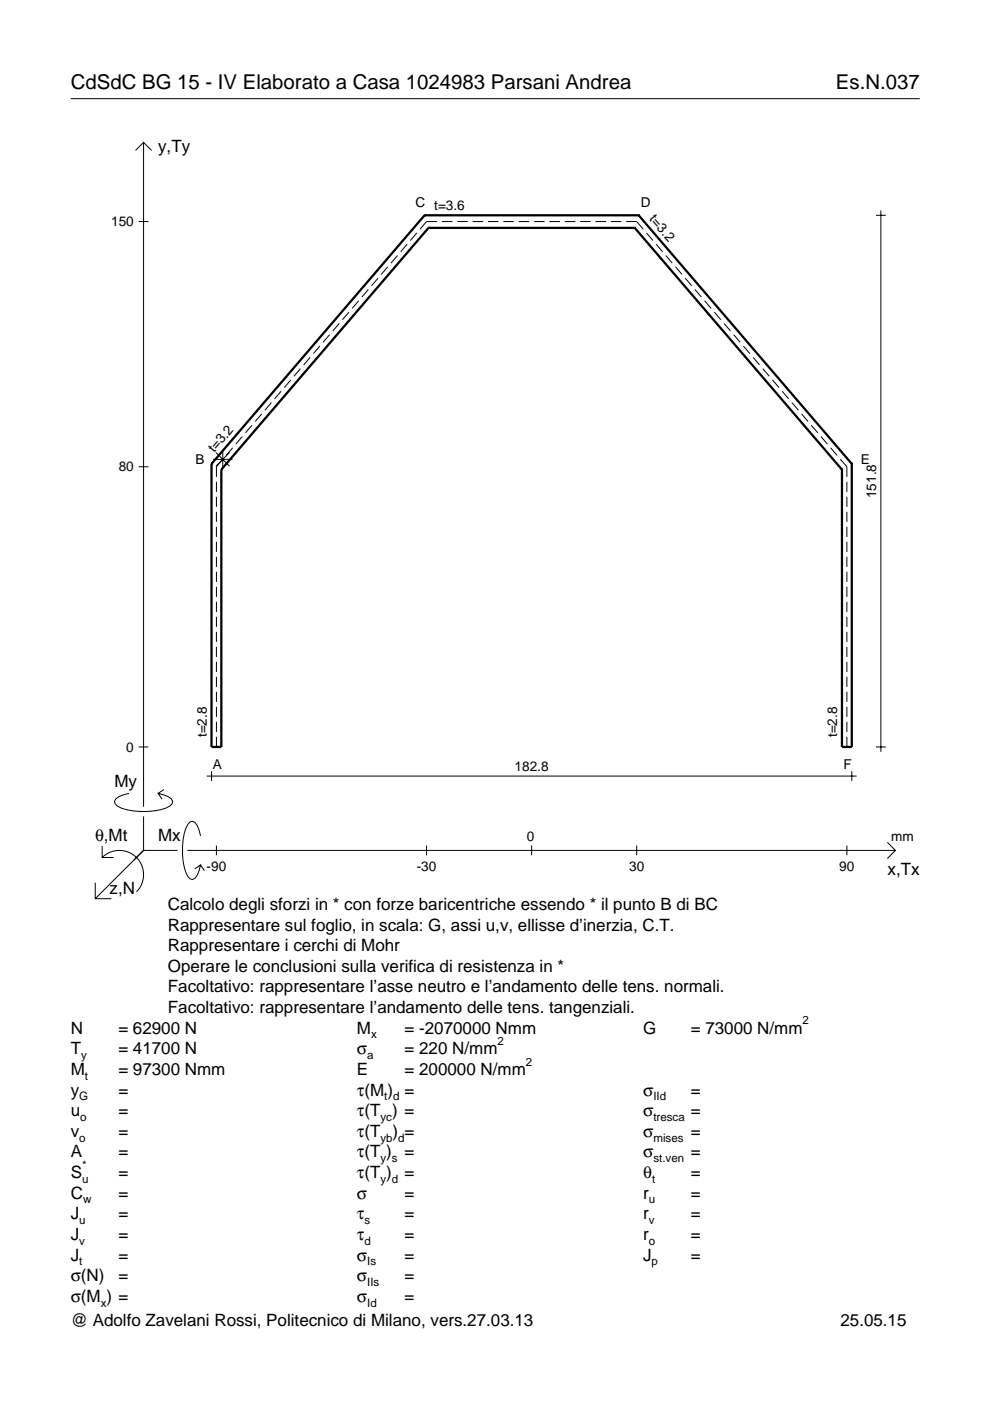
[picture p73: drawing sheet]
<svg xmlns="http://www.w3.org/2000/svg" width="210mm" height="297mm" viewBox="0 0 210 297" stroke-linecap="round" stroke-linejoin="round" font-family="sans-serif">
<defs><g id="words">
<g font-size="4.3">
<text x="15" y="18.9">CdSdC BG 15 - IV Elaborato a Casa 1024983 Parsani Andrea</text>
<text x="177.2" y="18.9">Es.N.037</text>
</g>
<g font-size="3.6">
<text x="33.5" y="32.3">y,Ty</text>
<text x="24.3" y="166.9">My</text>
<text x="20.1" y="178.2">θ,Mt</text>
<text x="33.5" y="178.2">Mx</text>
<text x="188.2" y="185.5">x,Tx</text>
<text x="23.2" y="189.6">z,N</text>
<text x="35.6" y="192.9">Calcolo degli sforzi in * con forze baricentriche essendo * il punto B di BC</text>
<text x="35.6" y="197.3">Rappresentare sul foglio, in scala: G, assi u,v, ellisse d’inerzia, C.T.</text>
<text x="35.6" y="201.7">Rappresentare i cerchi di Mohr</text>
<text x="35.6" y="206">Operare le conclusioni sulla verifica di resistenza in *</text>
<text x="35.6" y="210.4">Facoltativo: rappresentare l’asse neutro e l’andamento delle tens. normali.</text>
<text x="35.6" y="214.8">Facoltativo: rappresentare l’andamento delle tens. tangenziali.</text>
<text x="15" y="219.2">N</text>
<text x="25.1" y="219.2">= 62900 N</text>
<text x="75.7" y="219.2">M</text>
<text x="85.8" y="219.2">= -2070000 Nmm</text>
<text x="136.4" y="219.2">G</text>
<text x="146.5" y="219.2">= 73000 N/mm</text>
<text x="15" y="227.9">M</text>
<text x="15" y="223.5">T</text>
<text x="25.1" y="223.5">= 41700 N</text>
<text x="25.1" y="227.9">= 97300 Nmm</text>
<text x="75.7" y="223.5">σ</text>
<text x="75.7" y="227.9">E</text>
<text x="85.8" y="223.5">= 220 N/mm</text>
<text x="85.8" y="227.9">= 200000 N/mm</text>
<text x="15" y="232.3">y</text>
<text x="25.1" y="232.3">=</text>
<text x="75.7" y="232.3">τ(M ) =</text>
<text x="136.4" y="232.3">σ</text>
<text x="146.5" y="232.3">=</text>
<text x="15" y="236.7">u</text>
<text x="25.1" y="236.7">=</text>
<text x="75.7" y="236.7">τ(T ) =</text>
<text x="136.4" y="236.7">σ</text>
<text x="146.5" y="236.7">=</text>
<text x="15" y="241">v</text>
<text x="15" y="245.4">A</text>
<text x="25.1" y="241">=</text>
<text x="25.1" y="245.4">=</text>
<text x="75.7" y="245.4">τ(T )</text>
<text x="75.7" y="241">τ(T</text>
<text x="83.3" y="241">) =</text>
<text x="85.8" y="245.4">=</text>
<text x="136.4" y="241">σ</text>
<text x="136.4" y="245.4">σ</text>
<text x="146.5" y="241">=</text>
<text x="146.5" y="245.4">=</text>
<text x="15" y="249.8">S</text>
<text x="25.1" y="249.8">=</text>
<text x="75.7" y="249.8">τ(T )</text>
<text x="85.8" y="249.8">=</text>
<text x="136.4" y="249.8">θ</text>
<text x="146.5" y="249.8">=</text>
<text x="15" y="254.2">C</text>
<text x="25.1" y="254.2">=</text>
<text x="75.7" y="254.2">σ</text>
<text x="85.8" y="254.2">=</text>
<text x="136.4" y="254.2">r</text>
<text x="146.5" y="254.2">=</text>
<text x="15" y="258.5">J</text>
<text x="15" y="262.9">J</text>
<text x="25.1" y="258.5">=</text>
<text x="25.1" y="262.9">=</text>
<text x="75.7" y="258.5">τ</text>
<text x="75.7" y="262.9">τ</text>
<text x="85.8" y="258.5">=</text>
<text x="85.8" y="262.9">=</text>
<text x="136.4" y="258.5">r</text>
<text x="136.4" y="262.9">r</text>
<text x="146.5" y="258.5">=</text>
<text x="146.5" y="262.9">=</text>
<text x="15" y="267.3">J</text>
<text x="25.1" y="267.3">=</text>
<text x="75.7" y="267.3">σ</text>
<text x="85.8" y="267.3">=</text>
<text x="136.4" y="267.3">J</text>
<text x="146.5" y="267.3">=</text>
<text x="15" y="271.7">σ(N)</text>
<text x="25.1" y="271.7">=</text>
<text x="75.7" y="271.7">σ</text>
<text x="85.8" y="271.7">=</text>
<text x="15" y="281.2">@ Adolfo Zavelani Rossi, Politecnico di Milano, vers.27.03.13</text>
<text x="15" y="276">σ(M ) =</text>
<text x="75.7" y="276">σ</text>
<text x="85.8" y="276">=</text>
<text x="178.2" y="281.2">25.05.15</text>
</g>
<g font-size="2.9">
<text x="23.6" y="48">150</text>
<text x="88.1" y="44">C t=3.6</text>
<text x="135.9" y="44">D</text>
<text x="137.5" y="46.5" transform="rotate(49 137.5 46.5)">t=3.2</text>
<text x="25.2" y="100">80</text>
<text x="41.4" y="98.3">B</text>
<text x="45.4" y="96.1" transform="rotate(-49 45.4 96.1)">t=3.2</text>
<text x="182.5" y="98.3">E</text>
<text x="185.7" y="105.6" transform="rotate(-90 185.7 105.6)">151.8</text>
<text x="26.8" y="159.4">0</text>
<text x="43.8" y="156.3" transform="rotate(-90 43.8 156.3)">t=2.8</text>
<text x="177.5" y="156.3" transform="rotate(-90 177.5 156.3)">t=2.8</text>
<text x="45.1" y="163.1">A</text>
<text x="109.1" y="163.5">182.8</text>
<text x="178.8" y="163.1">F</text>
<text x="111.7" y="178.2">0</text>
<text x="189" y="178.2">mm</text>
<text x="43.8" y="184.7">-90</text>
<text x="88.4" y="184.7">-30</text>
<text x="133.4" y="184.7">30</text>
<text x="178" y="184.7">90</text>
</g>
<g font-size="2.4">
<text x="78.7" y="220.2">x</text>
<text x="105.5" y="221.5">2</text>
<text x="170.2" y="217.2">2</text>
<text x="17.2" y="224.5">y</text>
<text x="77.9" y="224.5">a</text>
<text x="111.5" y="225.9">2</text>
<text x="16.8" y="233.3">G</text>
<text x="18" y="228.9">t</text>
<text x="81.5" y="233.3">t d</text>
<text x="138.5" y="233.3">IId</text>
<text x="17" y="237.7">o</text>
<text x="80.7" y="237.7">yc</text>
<text x="138.5" y="237.7">tresca</text>
<text x="16.8" y="242">o</text>
<text x="80.7" y="242">yb d</text>
<text x="138.5" y="242">mises</text>
<text x="17.4" y="250.8">u</text>
<text x="17.4" y="247.8">*</text>
<text x="80.7" y="246.4">y s</text>
<text x="80.7" y="250.8">y d</text>
<text x="138.2" y="250.8">t</text>
<text x="138.5" y="246.4">st.ven</text>
<text x="17.6" y="255.2">w</text>
<text x="137.6" y="255.2">u</text>
<text x="16.8" y="259.5">u</text>
<text x="16.8" y="263.9">v</text>
<text x="77.3" y="259.5">s</text>
<text x="77.3" y="263.9">d</text>
<text x="137.6" y="259.5">v</text>
<text x="137.6" y="263.9">o</text>
<text x="16.8" y="268.3">t</text>
<text x="77.9" y="268.3">Is</text>
<text x="138.2" y="268.3">p</text>
<text x="77.9" y="272.7">IIs</text>
<text x="21.4" y="277">x</text>
<text x="77.9" y="277">Id</text>
</g>
</g></defs>
<g fill="none" stroke="#000" stroke-width=".21">
<path d="M15 20.9h180M28.7 31.9l1.7-1.7 1.8 1.7M30.4 30.2v140.8M29.4 47h2.1M80.2 59l-1.4 1.6M82.2 56.6l-1.4 1.6M84.3 54.2l-1.4 1.6M86.3 51.8l-1.4 1.6M88.4 49.4l-1.4 1.6M92.7 47h-2.3l-1.3 1.6M93.7 47h2.2M97 47h2.2"/>
<path d="M100.2 47h2.2M103.5 47h2.2M106.7 47h2.2M110 47h2.2M113.2 47h2.3M116.5 47h2.2M119.7 47h2.3M123 47h2.2M126.3 47h2.2M129.5 47h2.2M132.8 47h2.2l1.4 1.6M137.1 49.4l1.3 1.6"/>
<path d="M139.1 51.8l1.4 1.6M141.2 54.2l1.3 1.6M143.2 56.6l1.4 1.6M145.3 59l1.4 1.6M185.7 45.6h2.1M186.8 44.6v114.8M63.7 78.2l-1.4 1.6M65.8 75.8l-1.4 1.6M67.8 73.4l-1.4 1.6M69.9 71l-1.4 1.6M71.9 68.6l-1.3 1.6M74 66.2l-1.4 1.6"/>
<path d="M76 63.8l-1.3 1.6M78.1 61.4l-1.4 1.6M147.3 61.4l1.4 1.6M149.4 63.8l1.4 1.6M151.4 66.2l1.4 1.6M153.5 68.6l1.4 1.6M155.6 71l1.3 1.6M157.6 73.4l1.4 1.6M159.7 75.8l1.3 1.6M161.7 78.2l1.4 1.6M29.4 99h2.1M45.2 97.4h4.1"/>
<path d="M45.8 95.9l2.9 3M47.2 95.3v4.2M47.3 97.3l-1.4 1.7v2.1M48.7 95.9l-2.9 3M49.3 94.9l-1.4 1.7M51.4 92.5l-1.4 1.7M53.4 90.2l-1.4 1.6M55.5 87.8l-1.4 1.6M57.5 85.4l-1.3 1.6M59.6 83l-1.4 1.6M61.7 80.6l-1.4 1.6M163.8 80.6l1.4 1.6"/>
<path d="M165.8 83l1.4 1.6M167.9 85.4l1.4 1.6M169.9 87.8l1.4 1.6M172 90.2l1.4 1.6M174.1 92.5l1.3 1.7M176.1 94.9l1.4 1.7M178.2 97.3l1.4 1.7v2.1M45.9 102.1v2.2M45.9 105.3v2.2M45.9 108.5v2.2M45.9 111.7v2.1M45.9 114.9v2.1"/>
<path d="M45.9 118v2.2M179.6 102.1v2.2M179.6 105.3v2.2M179.6 108.5v2.2M179.6 111.7v2.1M179.6 114.9v2.1M179.6 118v2.2M45.9 121.2v2.2M45.9 124.4v2.2M45.9 127.6v2.1M45.9 130.8v2.1M45.9 134v2.1"/>
<path d="M45.9 137.1v2.2M179.6 121.2v2.2M179.6 124.4v2.2M179.6 127.6v2.1M179.6 130.8v2.1M179.6 134v2.1M179.6 137.1v2.2M29.4 158.4h2.1M45.9 140.3v2.2M45.9 143.5v2.1M45.9 146.7v2.1M45.9 149.9v2.1"/>
<path d="M45.9 153v2.2M45.9 156.2v2.2M179.6 140.3v2.2M179.6 143.5v2.1M179.6 146.7v2.1M179.6 149.9v2.1M179.6 153v2.2M179.6 156.2v2.2M185.7 158.4h2.1M21.7 179.4v2.4h2.4M27.3 168.2a3.6 3.6 0 0 0-3 1.7l.1 .5a5.6 5.6 0 0 0 3.8 1.5 13.4 13.4 0 0 0 7.8-1l.5-.5 .1-.5a3.6 3.6 0 0 0-3.1-1.7l.8 1.2M30.4 173.1v7.2"/>
<path d="M34.7 167.4l-1.2 .8M42.5 177.2a3.6 3.6 0 0 0-1.7-3.1l-.5 .2a5.7 5.7 0 0 0-1.5 3.7 13.3 13.3 0 0 0 1 7.9l.5 .5 .5 .1a3.6 3.6 0 0 0 1.7-3.1l-1.2 .8M43.8 164.5h137.8M44.8 163.5v2.1M45.9 179.3v2M90.4 179.3v2M112.7 179.3v2M135 179.3v2M179.6 179.3v2M180.6 163.5v2.1M188.1 178.6l1.7 1.7-1.7 1.7M20.2 187.2v3.3h3.4"/>
<path d="M21.7 181.8a5.1 5.1 0 0 1 7.2 0 5.1 5.1 0 0 1 0 7.3M30.4 180.3l-10.2 10.2M30.4 180.3h7.2M39.7 180.3h150.1M42.5 183.4l.8 1.2"/>
</g>
<g fill="none" stroke="#000" stroke-width=".48">
<path d="M90 45.6h.1M90 45.6l-45.2 52.7M90 45.6h45.4M90.9 48.3h.1M90.9 48.3l-44 51.3M90.9 48.3h43.7M134.6 48.3h.1M134.6 48.3l43.9 51.3M135.4 45.6h.1M135.4 45.6l45.2 52.7M44.8 98.3h.1M44.8 98.3v60.1h2.1v-58.8"/>
<path d="M46.9 99.6h.1M178.5 99.6h.1M180.6 98.3h.1M180.6 98.3v60.1h-2.1v-58.8"/>
</g>
<use href="#words"/>
</svg>
